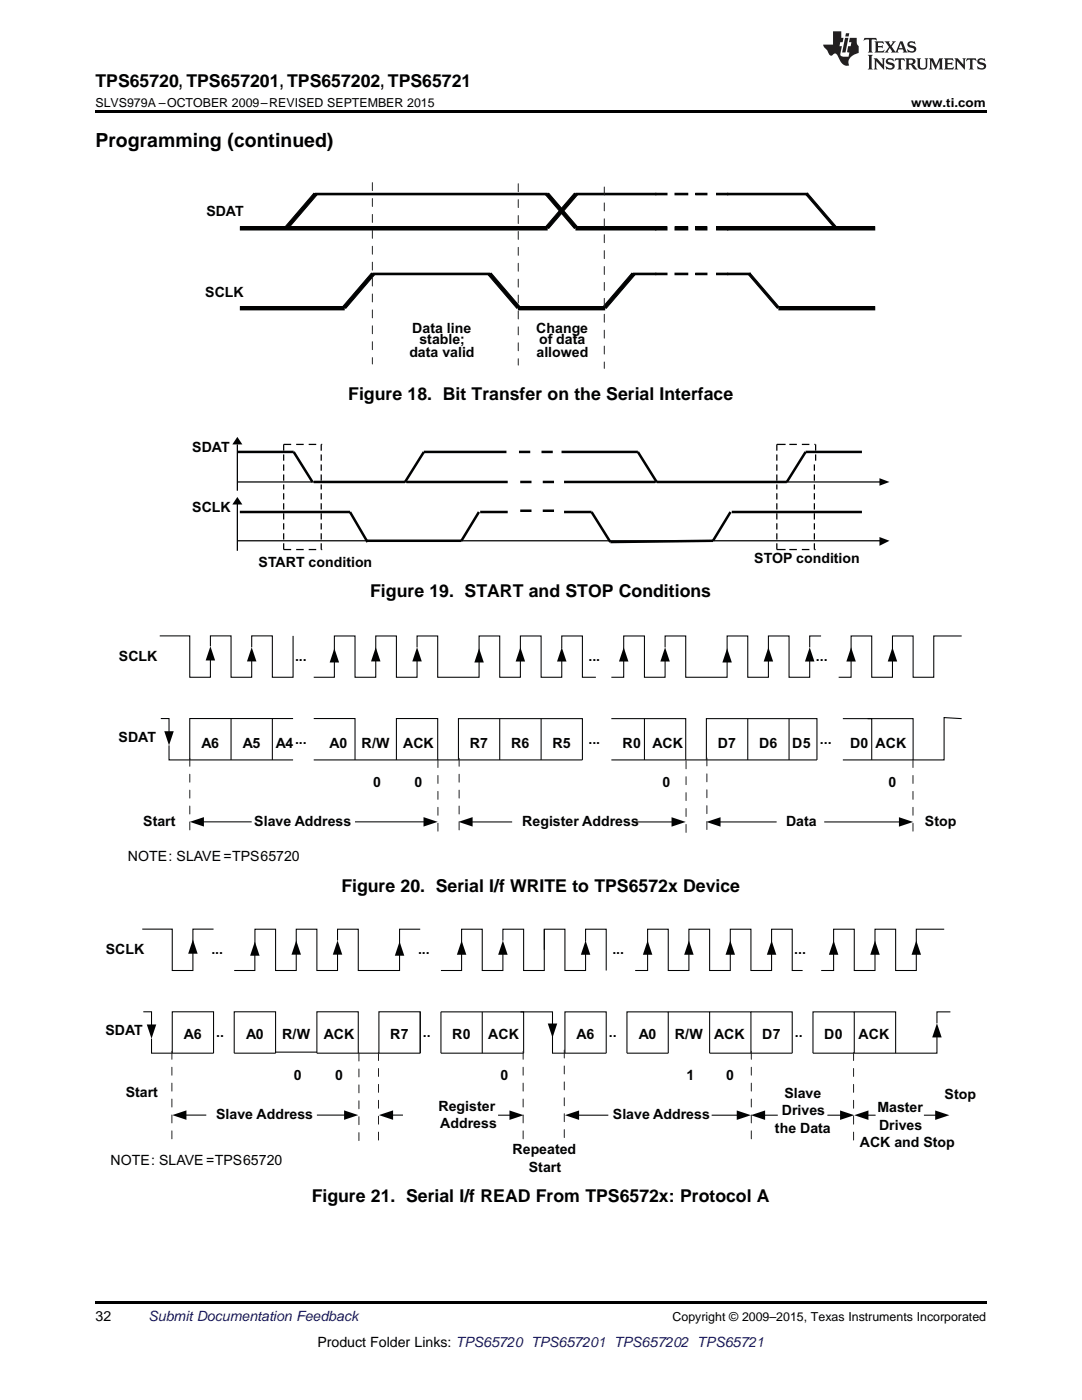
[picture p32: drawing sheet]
<svg xmlns="http://www.w3.org/2000/svg" width="216mm" height="279mm" viewBox="0 0 216 279" stroke-linecap="round" stroke-linejoin="round" font-family="sans-serif">
<defs><g id="words">
<text font-size="3.9" x="19" y="29.3">Programming (continued)</text>
<g font-size="3.5">
<text x="19" y="17.3">TPS65720, TPS657201, TPS657202, TPS65721</text>
<text x="69.5" y="79.9">Figure 18. Bit Transfer on the Serial Interface</text>
<text x="73.9" y="119.2">Figure 19. START and STOP Conditions</text>
<text x="68.1" y="178">Figure 20. Serial I/f WRITE to TPS6572x Device</text>
<text x="62.2" y="239.9">Figure 21. Serial I/f READ From TPS6572x: Protocol A</text>
</g>
<g font-size="2.8" fill="#010202">
<text x="41.2" y="43">SDAT</text>
<text x="41" y="59.3">SCLK</text>
<text x="81.7" y="71.2">data valid</text>
<text x="82.3" y="66.4">Data line</text>
<text x="83.7" y="68.7">stable;</text>
<text x="107" y="66.4">Change</text>
<text x="107.1" y="71.2">allowed</text>
<text x="107.6" y="68.7">of data</text>
<text x="38.4" y="90.2">SDAT</text>
<text x="38.4" y="102.2">SCLK</text>
<text x="51.6" y="113.2">START condition</text>
<text x="150.5" y="112.4">STOP condition</text>
<text x="23.7" y="131.9">SCLK</text>
<text x="58.9" y="131.9">...</text>
<text x="117.4" y="131.9">...</text>
<text x="162.8" y="131.9">...</text>
<text x="23.7" y="148">SDAT</text>
<text x="40.2" y="149.2">A6</text>
<text x="48.4" y="149.2">A5</text>
<text x="55" y="149.2">A4</text>
<text x="58.9" y="148.4">...</text>
<text x="65.8" y="149.2">A0</text>
<text x="72.2" y="149.2">R/W</text>
<text x="80.4" y="149.2">ACK</text>
<text x="93.7" y="149.2">R7</text>
<text x="102" y="149.2">R6</text>
<text x="110.2" y="149.2">R5</text>
<text x="117.4" y="148.4">...</text>
<text x="124.2" y="149.2">R0</text>
<text x="130.2" y="149.2">ACK</text>
<text x="143.2" y="149.2">D7</text>
<text x="151.5" y="149.2">D6</text>
<text x="158.1" y="149.2">D5</text>
<text x="163.6" y="148.4">...</text>
<text x="169.6" y="149.2">D0</text>
<text x="174.7" y="149.2">ACK</text>
<text x="74.5" y="157.1">0</text>
<text x="82.7" y="157.1">0</text>
<text x="132.2" y="157.1">0</text>
<text x="177.3" y="157.1">0</text>
<text x="28.6" y="164.9">Start</text>
<text x="50.7" y="164.9">Slave Address</text>
<text x="104.2" y="164.9">Register Address</text>
<text x="156.9" y="164.9">Data</text>
<text x="184.6" y="164.9">Stop</text>
<text x="25.5" y="171.9">NOTE: SLAVE =TPS65720</text>
<text x="21.1" y="190.4">SCLK</text>
<text x="42.2" y="190.4">...</text>
<text x="83.4" y="190.4">...</text>
<text x="122.2" y="190.4">...</text>
<text x="158.5" y="190.4">...</text>
<text x="21" y="206.5">SDAT</text>
<text x="36.7" y="207.3">A6</text>
<text x="43.2" y="206.9">..</text>
<text x="49.1" y="207.3">A0</text>
<text x="56.3" y="207.3">R/W</text>
<text x="64.6" y="207.3">ACK</text>
<text x="77.9" y="207.3">R7</text>
<text x="84.4" y="206.9">..</text>
<text x="90.2" y="207.3">R0</text>
<text x="97.4" y="207.3">ACK</text>
<text x="115.1" y="207.3">A6</text>
<text x="121.5" y="206.9">..</text>
<text x="127.4" y="207.3">A0</text>
<text x="134.6" y="207.3">R/W</text>
<text x="142.5" y="207.3">ACK</text>
<text x="152.1" y="207.3">D7</text>
<text x="158.6" y="206.9">..</text>
<text x="164.5" y="207.3">D0</text>
<text x="171.3" y="207.3">ACK</text>
<text x="58.6" y="215.6">0</text>
<text x="66.9" y="215.6">0</text>
<text x="99.9" y="215.6">0</text>
<text x="137" y="215.6">1</text>
<text x="144.9" y="215.6">0</text>
<text x="25.1" y="218.9">Start</text>
<text x="87.5" y="221.7">Register</text>
<text x="156.5" y="219.1">Slave</text>
<text x="175.1" y="222">Master</text>
<text x="188.5" y="219.3">Stop</text>
<text x="43.1" y="223.4">Slave Address</text>
<text x="87.9" y="225.2">Address</text>
<text x="122.3" y="223.4">Slave Address</text>
<text x="154.6" y="226.1">the Data</text>
<text x="156" y="222.6">Drives</text>
<text x="175.4" y="225.5">Drives</text>
<text x="22.1" y="232.5">NOTE: SLAVE =TPS65720</text>
<text x="102.3" y="230.3">Repeated</text>
<text x="105.5" y="233.8">Start</text>
<text x="171.6" y="229">ACK and Stop</text>
</g>
<g font-size="2.8">
<text x="19" y="263.6">32</text>
<text x="63.3" y="268.9">Product Folder Links: TPS65720 TPS657201 TPS657202 TPS65721</text>
</g>
<text font-size="2.8" fill="#0000c8" x="29.6" y="263.6">Submit Documentation Feedback</text>
<g font-size="2.5">
<text x="19" y="21.4">SLVS979A –OCTOBER 2009–REVISED SEPTEMBER 2015</text>
<text x="181.8" y="21.4">www.ti.com</text>
<text x="134.2" y="263.6">Copyright © 2009–2015, Texas Instruments Incorporated</text>
</g>
</g></defs>
<path d="M19 259.7h177.8v.5h-177.8z" fill="#000"/>
<path d="M28.4 185.4h6v8.3h4.1v-3.6" fill="none" stroke="#010202" stroke-width=".21"/>
<path d="M38.5 187.5l.9 2.8h-1.9z" fill="#010202"/>
<path d="M50.9 190.5v3.2h-4.2" fill="none" stroke="#010202" stroke-width=".21"/>
<path d="M50.9 187.9l.9 2.8h-1.9z" fill="#010202"/>
<path d="M59.1 189.6v-4.2h4.1v8.3h4.2v-3.4" fill="none" stroke="#010202" stroke-width=".21"/>
<path d="M67.4 187.7l.9 2.8h-1.9z" fill="#010202"/>
<path d="M50.9 188.7v-3.3h4.1v8.3h4.1v-3.4" fill="none" stroke="#010202" stroke-width=".21"/>
<path d="M59.1 187.7l1 2.8h-1.9z" fill="#010202"/>
<path d="M67.4 187.7v-2.3h4.1v8.3h8.2v-3.2" fill="none" stroke="#010202" stroke-width=".21"/>
<path d="M79.7 187.9l1 2.8h-1.9z" fill="#010202"/>
<path d="M92.1 190.3v3.4h-4.1" fill="none" stroke="#010202" stroke-width=".21"/>
<path d="M92.1 187.7l.9 2.8h-1.8z" fill="#010202"/>
<path d="M92.1 189.6v-4.2h4.1v8.3h4.1v-3.4" fill="none" stroke="#010202" stroke-width=".21"/>
<path d="M100.3 187.7l1 2.8h-1.9z" fill="#010202"/>
<path d="M129.2 190.3v3.4h-2.5" fill="none" stroke="#010202" stroke-width=".21"/>
<path d="M129.2 187.7l1 2.8h-1.9z" fill="#010202"/>
<path d="M129.2 189.6v-4.2h4.1v8.3h4.2v-3.4" fill="none" stroke="#010202" stroke-width=".21"/>
<path d="M137.5 187.7l.9 2.8h-1.9z" fill="#010202"/>
<path d="M28.6 201.9h1.6v2.8" fill="none" stroke="#010202" stroke-width=".21"/>
<path d="M29.3 204.5h1.9l-1 2.8z" fill="#010202"/>
<path d="M30.2 207.3v2.9h12.4v-8.3h-8.2v8.3M46.7 210.2v-8.3h8.3v8.3M71.5 210.2v-8.3h-8.3v8.3h20.6M75.6 210.2v-8.3h8.2v8.3M83.8 201.9v8.3M88 201.9h16.5v8.3h-16.5zM96.2 201.9v8.3M37 222.5h4.2" fill="none" stroke="#010202" stroke-width=".21"/>
<path d="M34.4 222.5l2.8-.9v1.9z" fill="#010202"/>
<path d="M63.2 222.5h5.7" fill="none" stroke="#010202" stroke-width=".21"/>
<path d="M68.7 221.6l2.8 .9-2.8 1z" fill="#010202"/>
<path d="M115.3 222.6h6.1" fill="none" stroke="#010202" stroke-width=".21"/>
<path d="M112.7 222.6l2.9-1v1.9z" fill="#010202"/>
<path d="M142 222.6h5.2" fill="none" stroke="#010202" stroke-width=".21"/>
<path d="M147 221.6l2.8 1-2.8 .9z" fill="#010202"/>
<path d="M78.2 222.5h2.2" fill="none" stroke="#010202" stroke-width=".21"/>
<path d="M75.6 222.5l2.8-.9v1.9z" fill="#010202"/>
<path d="M99.4 222.6h2.5" fill="none" stroke="#010202" stroke-width=".21"/>
<path d="M101.7 221.6l2.8 1-2.8 .9z" fill="#010202"/>
<path d="M42.6 185.4h-4.1v4.2M83.8 185.4h-4.1v4.2M108.6 185.4v8.3h-4.1v-8.3h-4.2v2.3M108.6 189.6v-4.2h4.1v8.3h4.1v-3.4" fill="none" stroke="#010202" stroke-width=".21"/>
<path d="M116.8 187.7l1 2.8h-1.9z" fill="#010202"/>
<path d="M116.8 187.9v-2.5h4.2v8.3M145.7 189.6v-4.2h4.1v8.3h4.2v-3.4" fill="none" stroke="#010202" stroke-width=".21"/>
<path d="M154 187.7l.9 2.8h-1.9z" fill="#010202"/>
<path d="M137.5 189.6v-4.2h4.1v8.3h4.1v-3.4" fill="none" stroke="#010202" stroke-width=".21"/>
<path d="M145.7 187.7l1 2.8h-1.9z" fill="#010202"/>
<path d="M154 189.6v-4.2h4.1v8.3h2.1M166.3 190.3v3.4h-2.4" fill="none" stroke="#010202" stroke-width=".21"/>
<path d="M166.3 187.7l1 2.8h-1.9z" fill="#010202"/>
<path d="M174.6 189.6v-4.2h4.1v8.3h4.1v-3.4" fill="none" stroke="#010202" stroke-width=".21"/>
<path d="M182.8 187.7l1 2.8h-1.9z" fill="#010202"/>
<path d="M166.3 189.6v-4.2h4.2v8.3h4.1v-3.4" fill="none" stroke="#010202" stroke-width=".21"/>
<path d="M174.6 187.7l.9 2.8h-1.8z" fill="#010202"/>
<path d="M188.4 185.4h-5.6v4.2M103.9 201.9h6.3v2.6" fill="none" stroke="#010202" stroke-width=".21"/>
<path d="M109.3 204.3h1.9l-1 2.8z" fill="#010202"/>
<path d="M110.2 206.1v4.1h10.8v-8.3h-8.3v8.3M125.1 210.2v-8.3h8.2v8.3M133.3 201.9h8.3v8.3M141.6 201.9h8.2v8.3M149.8 201.9h8.3v8.3M170.5 201.9h8.2v8.3M187 206.8v3.4h-24.8v-8.3h8.3v8.3" fill="none" stroke="#010202" stroke-width=".21"/>
<path d="M187 204.2l.9 2.8h-1.9z" fill="#010202"/>
<path d="M189.6 201.9h-2.6v2.3M152.4 222.6h2.8" fill="none" stroke="#010202" stroke-width=".21"/>
<path d="M149.8 222.6l2.9-1v1.9z" fill="#010202"/>
<path d="M165.1 222.6h2.8" fill="none" stroke="#010202" stroke-width=".21"/>
<path d="M167.6 221.6l2.9 1-2.9 .9z" fill="#010202"/>
<path d="M173.1 222.6h1.6" fill="none" stroke="#010202" stroke-width=".21"/>
<path d="M170.5 222.6l2.8-1v1.9z" fill="#010202"/>
<path d="M184.4 222.6h2.4" fill="none" stroke="#010202" stroke-width=".21"/>
<path d="M186.6 221.6l2.8 1-2.8 .9z" fill="#010202"/>
<path d="M31.9 126.9h6v8.3h4.1v-3.6M46.7 210.2h8.3M55 210h8.2M125.1 210.2h8.2M141.6 210.2h16.5" fill="none" stroke="#010202" stroke-width=".21"/>
<path d="M34.3 209.8v18.2M71.6 210.2v18.1M75.5 210.1v18.1M104.4 209.8v18.2M112.6 209.6v18.1M149.9 209.8v18.2M170.3 210.1v18.1" fill="none" stroke="#231f20" stroke-width=".2" stroke-dasharray="1.6 1.6"/>
<path d="M42 129l.9 2.8h-1.9z" fill="#010202"/>
<path d="M42 129v-2.1h4.1v8.3h4.1v-3.4" fill="none" stroke="#010202" stroke-width=".21"/>
<path d="M50.2 129.2l1 2.8h-1.9z" fill="#010202"/>
<path d="M58.5 126.9v8.3h-4.2v-8.3h-4.1v2.3M66.7 132v3.2h-4.1" fill="none" stroke="#010202" stroke-width=".21"/>
<path d="M66.7 129.4l1 2.8h-1.9z" fill="#010202"/>
<path d="M75 131v-4.1h4.1v8.3h4.1v-3.4" fill="none" stroke="#010202" stroke-width=".21"/>
<path d="M83.2 129.2l1 2.8h-1.9z" fill="#010202"/>
<path d="M66.7 130.2v-3.3h4.1v8.3h4.2v-3.4" fill="none" stroke="#010202" stroke-width=".21"/>
<path d="M75 129.2l.9 2.8h-1.9z" fill="#010202"/>
<path d="M83.2 129.2v-2.3h4.1v8.3h8.3v-3.2" fill="none" stroke="#010202" stroke-width=".21"/>
<path d="M95.6 129.4l.9 2.8h-1.8z" fill="#010202"/>
<path d="M103.8 131v-4.1h4.2v8.3h4.1v-3.4" fill="none" stroke="#010202" stroke-width=".21"/>
<path d="M112.1 129.2l.9 2.8h-1.9z" fill="#010202"/>
<path d="M95.6 131v-4.1h4.1v8.3h4.1v-3.4" fill="none" stroke="#010202" stroke-width=".21"/>
<path d="M103.8 129.2l1 2.8h-1.9z" fill="#010202"/>
<path d="M112.1 129.4v-2.5h4.1v8.3h2.7M124.5 131.8v3.4h-2.5" fill="none" stroke="#010202" stroke-width=".21"/>
<path d="M124.5 129.2l.9 2.8h-1.9z" fill="#010202"/>
<path d="M124.5 131v-4.1h4.1v8.3h4.1v-3.4" fill="none" stroke="#010202" stroke-width=".21"/>
<path d="M132.7 129.2l1 2.8h-1.9z" fill="#010202"/>
<path d="M132.7 129.2v-2.3h4.1v8.3h8.3v-3.2" fill="none" stroke="#010202" stroke-width=".21"/>
<path d="M145.1 129.4l.9 2.8h-1.9z" fill="#010202"/>
<path d="M153.3 131v-4.1h4.1v8.3h4.2v-3.4" fill="none" stroke="#010202" stroke-width=".21"/>
<path d="M161.6 129.2l.9 2.8h-1.9z" fill="#010202"/>
<path d="M145.1 131v-4.1h4.1v8.3h4.1v-3.4" fill="none" stroke="#010202" stroke-width=".21"/>
<path d="M153.3 129.2l1 2.8h-1.9z" fill="#010202"/>
<path d="M163.8 126.9h-2.2v2.3M169.8 131.8v3.4h-2.5" fill="none" stroke="#010202" stroke-width=".21"/>
<path d="M169.8 129.2l1 2.8h-1.9z" fill="#010202"/>
<path d="M169.8 131v-4.1h4.1v8.3h4.2v-3.4" fill="none" stroke="#010202" stroke-width=".21"/>
<path d="M178.1 129.2l.9 2.8h-1.9z" fill="#010202"/>
<path d="M191.9 126.9h-5.6v8.3h-4.1v-8.3h-4.1v4.1M32.1 143.4h1.6v2.8" fill="none" stroke="#010202" stroke-width=".21"/>
<path d="M32.8 145.9h1.9l-1 2.9z" fill="#010202"/>
<g fill="none" stroke="#010202" stroke-width=".21">
<path d="M33.7 148.8v2.9h24.8M46.1 143.4h-8.2v8.3M54.3 143.4h-8.2v8.3M58.5 143.4h-4.2v8.3M62.6 143.4h8.2v8.3M62.6 151.7h53.6v-8.3h-24.7v8.3M79.1 151.7v-8.3h8.2v8.3M99.7 143.4v8.3M108 143.4v8.3M122 143.4h14.8v8.3M122 151.7h41v-8.3h-22.1v8.3M128.6 143.4v8.3"/>
<path d="M149.2 143.4v8.3M157.4 143.4v8.3M168.2 143.4h5.7v8.3M173.1 143.4h9.1v8.3M191.9 143.4l-3.5-.2v8.5h-20.2M40.4 164h9.8"/>
</g>
<path d="M37.9 164l2.8-.9v1.9z" fill="#010202"/>
<path d="M70.8 164h14" fill="none" stroke="#010202" stroke-width=".21"/>
<path d="M84.5 163.1l2.8 .9-2.8 1z" fill="#010202"/>
<path d="M143.6 164h11.4" fill="none" stroke="#010202" stroke-width=".21"/>
<path d="M140.9 164l2.9-.9v1.9z" fill="#010202"/>
<path d="M164.5 164h15.1" fill="none" stroke="#010202" stroke-width=".21"/>
<path d="M179.4 163.1l2.8 .9-2.8 1z" fill="#010202"/>
<path d="M94.1 164h8.1" fill="none" stroke="#010202" stroke-width=".21"/>
<path d="M91.5 164l2.8-.9v1.9z" fill="#010202"/>
<path d="M126.9 164h7.3" fill="none" stroke="#010202" stroke-width=".21"/>
<path d="M134 163.1l2.8 .9-2.8 1z" fill="#010202"/>
<path d="M37.9 151.3v15.5M87.4 151.6v15.4M91.6 151.3v15.5M136.9 151.8v15.5M141 151.3v15.4M182.2 151.6v15.4" fill="none" stroke="#231f20" stroke-width=".2" stroke-dasharray="1.6 1.6"/>
<path d="M47.4 90.2h11.2" fill="none" stroke="#010202" stroke-width=".5"/>
<path d="M47.4 96.2h51.6" fill="none" stroke="#010202" stroke-width=".25"/>
<path d="M175.5 95.4l2 .8-2 .7z" fill="#010202"/>
<path d="M47.4 88.7v9.2" fill="none" stroke="#010202" stroke-width=".25"/>
<path d="M47.4 87.2l1 1.5h-2z" fill="#010202"/>
<path d="M47.4 107.9h128.3" fill="none" stroke="#010202" stroke-width=".25"/>
<path d="M175.5 107.2l2 .7-2 1z" fill="#010202"/>
<path d="M47.4 100.4v9.5" fill="none" stroke="#010202" stroke-width=".25"/>
<path d="M47.4 99.2l1 1.5h-2z" fill="#010202"/>
<g fill="none" stroke="#010202" stroke-width=".5">
<path d="M58.6 90.2l3.7 6M81.1 96.2h20.2M101.1 90.2h-16.5l-3.8 6h-18.2M103.6 90.2h2.2M103.8 96.2h2.3M108.1 90.2h2.2M108.3 96.2h2.2M112 90.2h15.3l3.7 6h26l3.8-6h11.2M112.5 96.2h18.3M47.9 102.2h21.9l3.5 6M95.6 102.2l-3.5 5.7h-19M95.8 102.2h5.5"/>
<path d="M103.8 101.9h2.3M108.3 101.9h2.2M112.5 102.2h5.5l3.8 6 20.5-.3 3.5-5.7M146 102.2h26"/>
</g>
<g fill="none" stroke="#010202" stroke-width=".25">
<path d="M56.6 90.7v1.2M56.6 92.7v1.2M56.6 94.7v1.2M56.6 96.7v1M56.6 98.4v1.3M58.1 88.7h-1.5v1.2M59.1 88.7h1.5M61.6 88.7h1.5M64.1 88.7h.1M64.1 88.7v1.2M64.1 90.7v1.2M64.1 92.7v1.2"/>
<path d="M64.1 94.7v1.2M64.1 96.7v1M64.1 98.4v1.3M125 96.2h51.6M155 90.7v1.2M155 92.7v1.2M155 94.7v1.2M155 96.7v1M155 98.4v1.3M156.8 88.7h-1.8v1.2M157.5 88.7h1.5M160 88.7h1.5"/>
<path d="M162.5 88.7h.1M162.5 92.7v1.2M162.5 94.7v1.2M162.5 96.7v1M162.5 98.4v1.3M162.7 88.7v1.2M162.7 90.7v1.2M56.6 100.4v1.3M56.6 102.4v1.3M56.6 104.4v1.3M56.6 106.4v1.3M56.6 108.4v1.3h1.5"/>
<path d="M59.1 109.7h1.5M61.6 109.7h1.5M64.1 109.7h.1M64.1 100.4v1.3M64.1 102.4v1.3M64.1 104.4v1.3M64.1 106.4v1.3M64.1 108.4v1.3M155 108.4v1.3h1.8M155 100.4v1.3M155 102.4v1.3M155 104.4v1.3"/>
<path d="M155 106.4v1.3M157.5 109.7h1.5M160 109.7h1.5M162.5 108.4v1.3h.2M162.5 100.4v1.3M162.5 102.4v1.3M162.5 104.4v1.3M162.5 106.4v1.3"/>
</g>
<path d="M62.6 38.6l.7 .3-5.8 6.7-.6-.3z" fill-rule="evenodd" fill="#010202"/>
<path d="M62.6 38.6l.7 .3-5.8 6.7-.6-.3zM62.9 38.6h46.3v.3h-46.3z" fill="none" stroke="#010202" stroke-width=".2"/>
<path d="M62.9 38.7h46.3" fill="none" stroke="#010202" stroke-width=".32"/>
<path d="M108.9 38.9l.6-.3 5.7 6.7-.6 .3z" fill-rule="evenodd" fill="#010202"/>
<path d="M108.9 38.9l.6-.3 5.7 6.7-.6 .3z" fill="none" stroke="#010202" stroke-width=".2"/>
<path d="M48 45.3h61.2v.6h-61.2z" fill-rule="evenodd" fill="#010202"/>
<path d="M48 45.3h61.2v.6h-61.2z" fill="none" stroke="#010202" stroke-width=".2"/>
<path d="M114.6 38.6l.6 .3-5.7 6.7-.6-.3z" fill-rule="evenodd" fill="#010202"/>
<path d="M114.6 38.6l.6 .3-5.7 6.7-.6-.3zM114.9 38.6h16v.3h-16z" fill="none" stroke="#010202" stroke-width=".2"/>
<path d="M114.9 38.7h16" fill="none" stroke="#010202" stroke-width=".32"/>
<path d="M161.2 38.6l5.7 6.7-.3 .3-5.8-6.7z" fill-rule="evenodd" fill="#010202"/>
<path d="M161.2 38.6l5.7 6.7-.3 .3-5.8-6.7z" fill="none" stroke="#010202" stroke-width=".2"/>
<path d="M114.9 45.3h16v.6h-16z" fill-rule="evenodd" fill="#010202"/>
<path d="M145.2 38.6h16v.3h-16zM114.9 45.3h16v.6h-16z" fill="none" stroke="#010202" stroke-width=".2"/>
<path d="M145.2 38.7h16" fill="none" stroke="#010202" stroke-width=".32"/>
<path d="M145.2 45.3h29.3v.6h-29.3z" fill-rule="evenodd" fill="#010202"/>
<path d="M145.2 45.3h29.3v.6h-29.3z" fill="none" stroke="#010202" stroke-width=".2"/>
<path d="M130.9 45.3v.6z" fill="#010202"/>
<path d="M130.9 45.3v.6z" fill="none" stroke="#010202" stroke-width=".2"/>
<path d="M145.2 45.3v.6z" fill="#010202"/>
<path d="M145.2 45.3v.6z" fill="none" stroke="#010202" stroke-width=".2"/>
<path d="M130.9 45.3h2.2v.6h-2.2z" fill-rule="evenodd" fill="#010202"/>
<path d="M130.9 45.3h2.2v.6h-2.2z" fill="none" stroke="#010202" stroke-width=".2"/>
<path d="M134.7 45.3h2.5v.6h-2.5z" fill-rule="evenodd" fill="#010202"/>
<path d="M134.7 45.3h2.5v.6h-2.5z" fill="none" stroke="#010202" stroke-width=".2"/>
<path d="M138.8 45.3h2.3v.6h-2.3z" fill-rule="evenodd" fill="#010202"/>
<path d="M138.8 45.3h2.3v.6h-2.3z" fill="none" stroke="#010202" stroke-width=".2"/>
<path d="M143 45.3h2.2v.6h-2.2z" fill-rule="evenodd" fill="#010202"/>
<path d="M143 45.3h2.2v.6h-2.2z" fill="none" stroke="#010202" stroke-width=".2"/>
<path d="M74.1 54.5l.6 .3-5.7 6.7-.6-.3z" fill-rule="evenodd" fill="#010202"/>
<path d="M74.1 54.5l.6 .3-5.7 6.7-.6-.3zM74.4 54.5h23.3v.3h-23.3z" fill="none" stroke="#010202" stroke-width=".2"/>
<path d="M74.4 54.7h23.3" fill="none" stroke="#010202" stroke-width=".32"/>
<path d="M97.4 54.8l.6-.3 5.8 6.7-.7 .3z" fill-rule="evenodd" fill="#010202"/>
<path d="M97.4 54.8l.6-.3 5.8 6.7-.7 .3z" fill="none" stroke="#010202" stroke-width=".2"/>
<path d="M48 61.2h20.7v.6h-20.7z" fill-rule="evenodd" fill="#010202"/>
<path d="M48 61.2h20.7v.6h-20.7z" fill="none" stroke="#010202" stroke-width=".2"/>
<path d="M126.1 54.5l.6 .3-5.7 6.7-.7-.3z" fill-rule="evenodd" fill="#010202"/>
<path d="M126.1 54.5l.6 .3-5.7 6.7-.7-.3zM126.4 54.5h4.5v.3h-4.5z" fill="none" stroke="#010202" stroke-width=".2"/>
<path d="M126.4 54.7h4.5" fill="none" stroke="#010202" stroke-width=".32"/>
<path d="M149.4 54.8l.3-.3 5.7 6.7-.3 .3z" fill-rule="evenodd" fill="#010202"/>
<path d="M149.4 54.8l.3-.3 5.7 6.7-.3 .3z" fill="none" stroke="#010202" stroke-width=".2"/>
<path d="M103.4 61.2h17.3v.6h-17.3z" fill-rule="evenodd" fill="#010202"/>
<path d="M103.4 61.2h17.3v.6h-17.3z" fill="none" stroke="#010202" stroke-width=".2"/>
<path d="M155.4 61.2h19.1v.6h-19.1z" fill-rule="evenodd" fill="#010202"/>
<path d="M145.2 54.5h4.5v.3h-4.5zM155.4 61.2h19.1v.6h-19.1z" fill="none" stroke="#010202" stroke-width=".2"/>
<path d="M145.2 54.7h4.5" fill="none" stroke="#010202" stroke-width=".32"/>
<path d="M130.9 54.5v.3z" fill="#010202"/>
<path d="M130.9 54.5v.3z" fill="none" stroke="#010202" stroke-width=".2"/>
<path d="M145.2 54.5v.3z" fill="#010202"/>
<path d="M130.9 54.5h2.2v.3h-2.2zM134.7 54.5h2.5v.3h-2.5zM138.8 54.5h2.3v.3h-2.3zM143 54.5h2.2v.3h-2.2zM145.2 54.5v.3z" fill="none" stroke="#010202" stroke-width=".2"/>
<path d="M130.9 54.7h2.2M134.7 54.7h2.5M138.8 54.7h2.3M143 54.7h2.2" fill="none" stroke="#010202" stroke-width=".32"/>
<path d="M130.9 38.6v.3z" fill="#010202"/>
<path d="M130.9 38.6v.3z" fill="none" stroke="#010202" stroke-width=".2"/>
<path d="M145.2 38.6v.3z" fill="#010202"/>
<path d="M130.9 38.6h2.2v.3h-2.2zM134.7 38.6h2.5v.3h-2.5zM138.8 38.6h2.3v.3h-2.3zM143 38.6h2.2v.3h-2.2zM145.2 38.6v.3z" fill="none" stroke="#010202" stroke-width=".2"/>
<path d="M130.9 38.7h2.2M134.7 38.7h2.5M138.8 38.7h2.3M143 38.7h2.2" fill="none" stroke="#010202" stroke-width=".32"/>
<path d="M74.3 36.4v36.2M103.4 36.7v36.2M120.6 37.3v36.2" fill="none" stroke="#231f20" stroke-width=".2" stroke-dasharray="1.6 1.6"/>
<path d="M19 22h177.8v.5h-177.8z" fill="#000"/>
<g fill="#231f20">
<path d="M172.5 7.6l-.1 .5 .4-.2h.6v.1v2.1l-.2 .4h.9l-.2-.4v-2.1l.1-.1h.5l.5 .2-.2-.5zM174.5 8.3l.2 .3v1.5l-.2 .4h1.8l.2-.6a1.04 1.04 0 0 1-1.3 .2v-.7h.6l.3 .2v-.6l-.3 .2h-.6v-.6l.8-.1 .4 .3-.2-.5zM176.5 8.3l.9 1.1-.9 1.1h.8l-.2-.2 .4-.7 .5 .7-.2 .2h1.5l-.2-.2 .2-.4h.9l.1 .4-.2 .2h1l-.3-.3-.7-1.9h-.5l-.9 2-.8-1 .9-1h-.8l.1 .3-.4 .5-.3-.6 .1-.2zM179.7 8.6l.4 1h-.7zM181.3 8.4a.63 .63 0 0 0-.2 .7 .63 .63 0 0 0 .6 .4l.6 .2 .1 .2a.75 .75 0 0 1-.7 .4 .75 .75 0 0 1-.6-.5l.1 .7 .1-.1a1.11 1.11 0 0 0 1.5-.6 1.13 1.13 0 0 0-1.2-.8l-.1-.4a1.04 1.04 0 0 1 1.2 .2l-.2-.5-.2 .1-.4-.2zM173.2 10.9l.2 .4v2.2l-.2 .4h1l-.3-.4v-2.2l.3-.4zM174.3 11.6l.3 .4v1.5l-.3 .4h.8l-.2-.4v-1.3l1.5 1.7v-1.9l.2-.4h-.7l.2 .4v.9l-1.1-1.3zM177 11.8a.62 .62 0 0 0-.2 .7 .62 .62 0 0 0 .6 .4l.6 .1 .1 .3a.76 .76 0 0 1-.7 .3 .76 .76 0 0 1-.7-.4l.2 .7 .1-.1a1.11 1.11 0 0 0 1.5-.6 1.13 1.13 0 0 0-1.2-.8l-.1-.4a1.04 1.04 0 0 1 1.2 .2l-.2-.6-.2 .1-.5-.1zM178.7 11.6l-.2 .6a.61 .61 0 0 1 .8-.3v1.6l-.2 .4h.9l-.2-.4v-1.6a.63 .63 0 0 1 .7 .3l-.1-.6zM180.6 11.6l.3 .4v1.5l-.3 .4h1l-.2-.2-.1-.8 .6 .2a.76 .76 0 0 0 1.2 .7l-1-1a.58 .58 0 0 0 .6-.5 .58 .58 0 0 0-.5-.6zM181.4 11.9h.1a.45 .45 0 0 1 .5 .1 .45 .45 0 0 1 .1 .5l-.8 .2zM182.9 11.6l.2 .2a2.17 2.17 0 0 0 .3 1.9 .99 .99 0 0 0 1.6-.6v-1.1l.2-.4h-.7l.2 .2a1.92 1.92 0 0 1-.2 1.8 .6 .6 0 0 1-.9-.5v-1.1l.2-.4zM185.4 11.6l.2 .4v1.5l-.2 .4h.7l-.2-.4v-1.4l.8 1.8 .8-1.8v1.4l-.2 .4h.9l-.2-.4v-1.5l.2-.4h-.8l-.6 1.5-.6-1.5zM188.4 11.6l.2 .4v1.5l-.2 .4h1.8l.1-.6a1.04 1.04 0 0 1-1.2 .1v-.6h.5l.4 .2v-.6l-.4 .2h-.5v-.7h.8l.3 .3-.1-.6zM190.5 11.6l.2 .4v1.5l-.2 .4h.7l-.2-.4v-1.3l1.5 1.7v-1.9l.2-.4h-.7l.2 .4v.9l-1.1-1.3zM192.9 11.6l-.1 .6a.61 .61 0 0 1 .7-.3l.1 1.6-.3 .4h1l-.3-.4 .1-1.6a.63 .63 0 0 1 .7 .3l-.1-.6zM195.2 11.8a.62 .62 0 0 0-.2 .7 .62 .62 0 0 0 .6 .4l.6 .1 .1 .3a.76 .76 0 0 1-.7 .3 .76 .76 0 0 1-.6-.4l.1 .7 .1-.1a1.11 1.11 0 0 0 1.6-.6 1.13 1.13 0 0 0-1.3-.8l-.1-.4a1.04 1.04 0 0 1 1.2 .2l-.1-.6-.2 .1-.5-.1z"/>
<path d="M166.2 6.3v2.6h-1.9v.4l.8 .9a.91 .91 0 0 0 1 .8 .56 .56 0 0 1 .5-.3 .56 .56 0 0 1 .5 .3l.4 .8a1.53 1.53 0 0 0 1.9 1.2 1.54 1.54 0 0 1 1-2.1l.9-.3v-1.4a1.52 1.52 0 0 1-.4-1.6h-1.3l-.2 .8h.5l-.2 .8h-.5l-.1 1v.2l.4 .1-.2 .8a1.93 1.93 0 0 1-1.6-.3l.3-1.8h-.5l.2-.8h.4l.2-.8h-.4v-1.3zM168.6 7.6l-.6 2.9h.7l.6-2.9zM168.8 6.6l-.1 .7h.6l.2-.7z"/>
</g>
<use href="#words"/>
</svg>
